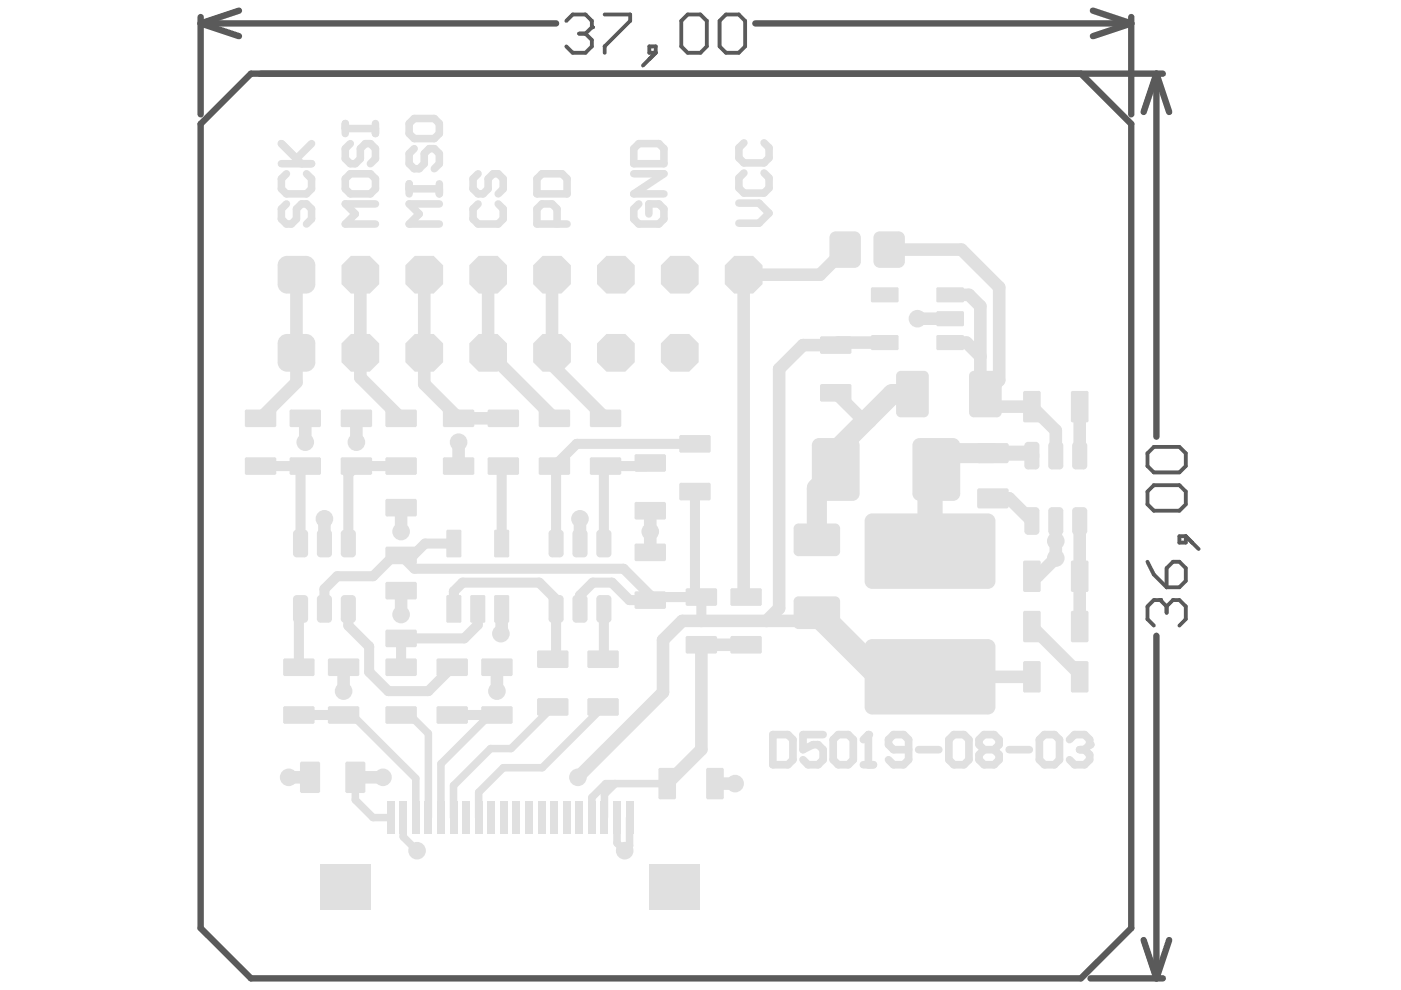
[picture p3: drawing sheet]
<svg xmlns="http://www.w3.org/2000/svg" width="297mm" height="210mm" viewBox="0 0 297 210" stroke-linecap="round" stroke-linejoin="round" font-family="sans-serif">
<g fill="none" stroke="#5a5a5a" stroke-width="1.4">
<path d="M42.5 5l8.2 2.7M42.5 5h75.4M42.5 3.6v20.6M50.7 2.3l-8.2 2.7M55.2 15.6h191.3M160.1 5h79.7M231.7 2.3l8.1 2.7M239.8 5l-8.1 2.7M239.8 3.6v20.6M245.2 15.6l2.7 8.1M245.2 15.6l-2.7 8.1M245.2 15.6v77"/>
<path d="M245.2 134.8v72.6M242.5 199.3l2.7 8.1M247.9 199.3l-2.7 8.1M231.2 207.4h15.3"/>
</g>
<path d="M246 127.2h-1.4l-1.3 1.4v2.7l1.3 1.3" fill="none" stroke="#5a5a5a" stroke-width=".81"/>
<circle cx="246" cy="127.2" r=".41" fill="#5a5a5a"/>
<path d="M120.1 4.4l1.3-1.3h2.7l1.4 1.3v1.4M243.3 96.1l1.3-1.3h5.5l1.3 1.3v2.7l-1.3 1.4h-5.5l-1.3-1.4zM243.3 119.1l1.3 2.7 2.7 2.7M243.3 104.2l1.3-1.3h5.5l1.3 1.3v2.7l-1.3 1.4h-5.5l-1.3-1.4zM250.1 113.7h1.3v1.3h-1.3zM251.4 113.7l2.7 2.7M246 127.2l1.3 1.4M247.3 120.5l1.4-1.4h1.4l1.3 1.4v2.7l-1.3 1.3h-2.8zM247.3 128.6v1.3M247.3 128.6l1.4-1.4h1.4l1.3 1.4v2.7l-1.3 1.3" fill="none" stroke="#5a5a5a" stroke-width=".81"/>
<circle cx="125.5" cy="5.8" r=".41" fill="#5a5a5a"/>
<path d="M122.8 7.1h1.3M124.1 7.1l1.4 1.4v1.3l-1.4 1.4h-2.7l-1.3-1.4M125.5 5.8l-1.4 1.3M128.2 3.1h5.4v1.3l-5.4 5.4v1.4M137.7 9.8h1.3v1.4h-1.3zM139 11.2l-2.7 2.7M145.8 3.1h2.7l1.4 1.3v5.4l-1.4 1.4h-2.7l-1.4-1.4v-5.4zM153.9 3.1h2.7l1.4 1.3v5.4l-1.4 1.4h-2.7l-1.3-1.4v-5.4z" fill="none" stroke="#5a5a5a" stroke-width=".81"/>
<path d="M42.5 26.3l10.7-10.7h176l10.6 10.7v170.5l-10.6 10.6h-176l-10.7-10.6z" fill="none" stroke="#5a5a5a" stroke-width="1.4"/>
<g fill="none" stroke="#e0e0e0" stroke-width="2.7">
<path d="M76.4 58.2v16.6M179.2 52.9l-5.3 5.3h-16.2M203.9 52.9l8 8v19.7l-3 3M187.6 72.6h-9.9l-.5 .6h-6.9l-5.1 5v50.8l-2.7 2.6M194.5 67.6h7M201.5 62.5h4l2.4 2.4v17.6l3.7 3.7h7.2l5.1 5.1v5.3M201.5 72.6h3.4l3 3M228.9 86.2v10.4M210.5 105.7h3.5l4.8 4.8M223.9 110.5v7.8l-3.9 3.9h-1.2M157.7 126.1l.5 .5M173.2 129.9l-1.7 1.7h-22.8"/>
<path d="M218.8 132.8l10.1 10.2v.5M186.8 143.5h32"/>
</g>
<path d="M193.5 83.6h-4.3l-12 11.9v4l-4 4v11M198.5 99.5l-1.3 1.4M202 96.1h8.5" fill="none" stroke="#e0e0e0" stroke-width="4.3"/>
<path d="M197.2 100.9v16M173.2 129.9l13.6 13.6" fill="none" stroke="#e0e0e0" stroke-width="5.3"/>
<path d="M147.3 104.2v22.4" fill="none" stroke="#e0e0e0" stroke-width="2.1"/>
<path d="M202 96.1l-3.5 3.4M210.5 96.1h7.8l.5 .5" fill="none" stroke="#e0e0e0" stroke-width="3.2"/>
<circle cx="228.9" cy="132.8" r="1.33" fill="#e0e0e0"/>
<g fill="none" stroke="#e0e0e0" stroke-width="2.7">
<path d="M62.9 58.2v22.9l-7.7 7.6M89.9 58.2v23.2l7.3 7.3h9.5M103.5 58.6v16.2h.2l13.8 13.9M117 58.6v18.8l11.4 11.3M157.7 58.2v67.9M188.5 52.9h15.4M76.4 74.8v5.3l8.6 8.6M64.7 88.7v5.1M75.6 88.7v5.1M97.2 93.8v5M177.2 83.3l5.6 5.6h1.1M68.8 110v5.2"/>
<path d="M85 107.6v5.1M123 110v5.2M137.9 108.3v8.8M228.9 110.5v22.3M85 125.2v5.1M106.5 128.9l-.1 .2v5.1l-.2 .2M72.9 141.5v5M105.4 141.5v5M140.6 146.8l-18.1 18"/>
</g>
<path d="M72.9 151.6h1.8l13.5 13.4v8.3M85 151.6h1.9l3.9 3.9v17.8M104 158.7h4.4M105.4 151.6h-1.6l-10.3 10.3v11.4M79.1 173.3h3.7M106.7 162.8h8.3" fill="none" stroke="#e0e0e0" stroke-width="1.6"/>
<path d="M137.9 98.2l-.7 .6h-8.8M85.6 118.4l2.3 2.2M96.2 115.2h-6.1l-2.5 2.6h-4.1l-4.4 4.4h-7.6l-2.7 2.7M96.2 129.1v-3.7l1.9-1.9h16.2l3.6 3.6v12l-.7 .7M101.3 129.1v3.4l-2.9 2.9h-13.4M128 129.1v10.5" fill="none" stroke="#e0e0e0" stroke-width="2.1"/>
<circle cx="75.6" cy="98.8" r="1.07" fill="#e0e0e0"/>
<path d="M85 98.8h-9.4l-1.7 1.7v14.7" fill="none" stroke="#e0e0e0" stroke-width="2.1"/>
<circle cx="64.7" cy="98.8" r="1.07" fill="#e0e0e0"/>
<path d="M55.2 98.8h9.5l-1 1v15.4M106.7 98.8l-.3 .4v16M128.4 98.8l-.4 .4v16M147.3 94.1h-25l-4.8 4.7 .4 .4v16M68.8 124.9v4.2M87.9 120.6h44.3l5.7 5.6v1M137.9 127.2l.6-.6h10.2v5M137.9 127.2h-4.4l-3.8-3.7h-4l-2.7 2.7v2.9M95.9 151.6h9.5" fill="none" stroke="#e0e0e0" stroke-width="2.1"/>
<circle cx="63.4" cy="151.6" r="1.07" fill="#e0e0e0"/>
<path d="M73.9 132.7l4.4 4.4v5.4l4 4h8.5l5.1-5M85 135.4v6.1M63.4 151.6h9.5" fill="none" stroke="#e0e0e0" stroke-width="2.1"/>
<path d="M117.2 149.9l-8.8 8.8M127.9 149.9l-12.9 12.9" fill="none" stroke="#e0e0e0" stroke-width="1.6"/>
<circle cx="95.9" cy="151.6" r=".8" fill="#e0e0e0"/>
<path d="M63.7 129.1l-.3 .4v12M73.9 129.1v3.6M128 139.6l-.1 .2" fill="none" stroke="#e0e0e0" stroke-width="2.1"/>
<g fill="none" stroke="#e0e0e0" stroke-width="1.6">
<path d="M59.7 34.7h6.4M59.7 30.5l4.2 4.2M60.7 36.8l-1 1.1v2.1l1 1.1h4.3l1.1-1.1v-2.1l-1.1-1.1M66.1 30.5l-3.2 3.1M73.2 37.9l1.1-1.1h4.2l1.1 1.1v2.1l-1.1 1.1h-4.2l-1.1-1.1zM73.2 26.2v2.1M73.2 27.3h6.4M74.3 30.5l-1.1 1v2.1l1.1 1.1h1l1.1-1.1v-2.1l1.1-1h1l1.1 1v2.1l-1.1 1.1M79.6 26.2v2.1M86.7 26.2l1.1-1.1h4.3l1 1.1v2.1l-1 1.1h-4.3l-1.1-1.1zM86.7 39v2.1M87.8 31.5l-1.1 1.1v2.1l1.1 1.1h1.1l1-1.1v-2.1l1.1-1.1h1.1l1 1.1v2.1l-1 1.1"/>
<path d="M93.1 39v2.1M101.4 36.8l-1.1 1.1v2.1l1.1 1.1h1l1.1-1.1v-2.1l1.1-1.1h1l1.1 1.1v2.1l-1.1 1.1M113.8 37.9l1.1-1.1h4.3l1 1.1v3.2h-6.4zM134.4 31.5l1-1h4.3l1.1 1v3.2h-6.4zM134.4 36.8h6.4l-6.4 4.3h6.4M157.7 36.7l-1 1v2.2l1 1h4.3l1.1-1v-2.2l-1.1-1M157.7 30.3l-1 1v2.2l1 1h4.3l1.1-1v-2.2l-1.1-1M60.7 43.2l-1 1.1v2.1l1 1.1h1.1l1.1-1.1v-2.1l1-1.1h1.1l1.1 1.1v2.1l-1.1 1.1M79.6 43.2h-6.4l2.1 2.2-2.1 2.1h6.4M86.7 40h6.4M93.1 43.2h-6.4l2.2 2.2-2.2 2.1h6.4M101.4 43.2l-1.1 1.1v2.1l1.1 1.1h4.2l1.1-1.1v-2.1l-1.1-1.1"/>
<path d="M118.1 47.5v-3.2l-1.1-1.1h-2.1l-1.1 1.1v3.2h6.4M135.4 43.2l-1 1.1v2.1l1 1.1h4.3l1.1-1.1v-2.1l-1.1-1.1h-2.1v2.2M156.7 43.1h4.2l2.2 2.1-2.2 2.1h-4.2M104 158.7l-7.8 7.9v6.7M163.9 155.8h3.2l1 1v4.3l-1 1h-3.2zM174.5 155.8h-4.2v3.2l2.1-1.1h1.1l1 1.1v2.1l-1 1h-2.2l-1-1M176.7 156.8l1-1h2.1l1.1 1v4.3l-1.1 1h-2.1l-1-1zM184.1 155.8v6.3M75.3 164.8v4.8l3.8 3.7M85.5 173.3v4.1l2.9 3M106.7 162.8l-5.2 5.2v5.3M130.4 166.1l-2.2 2.3v4.9"/>
<path d="M130.8 173.3v5.4l1.6 1.7 1.1-1.1v-6M141.5 166.1h-13.1l-2.9 3v4.2M183 162.1h2.2"/>
</g>
<path d="M148.7 131.6h-4.1l-4 4.1v11.1M158.2 136.7h-9.5v22.2l-7.2 7.2M61.2 164.8h4.5M75.3 164.8h5.9M151.6 166.1h4.3" fill="none" stroke="#e0e0e0" stroke-width="2.7"/>
<circle cx="184.1" cy="155.8" r=".81" fill="#e0e0e0"/>
<path d="M184.1 155.8l-1.1 1M192.6 159h-3.2l-1-1.1v-1.1l1-1h2.2l1 1v4.3l-1 1h-2.2l-1-1M194.8 159h4.2M201.2 156.8l1-1h2.2l1 1v4.3l-1 1h-2.2l-1-1zM208.6 159l-1 1v1.1l1 1h2.2l1-1v-1.1l-1-1M208.6 159l-1-1.1v-1.1l1-1h2.2l1 1v1.1l-1 1.1M208.6 159h2.2M214 159h4.2M220.4 156.8l1-1h2.2l1 1v4.3l-1 1h-2.2l-1-1zM226.8 156.8l1-1h2.2l1 1v1.1" fill="none" stroke="#e0e0e0" stroke-width="1.6"/>
<circle cx="231" cy="157.9" r=".81" fill="#e0e0e0"/>
<path d="M228.9 159h1.1M230 159l1 1v1.1l-1 1h-2.2l-1-1M231 157.9l-1 1.1" fill="none" stroke="#e0e0e0" stroke-width="1.6"/>
<g fill="#e0e0e0">
<path d="M64.9 70.8a2 2 0 0 1 2 2h-2z"/>
<path d="M59.4 71.4l.9-.5 .6-.1v2h-2v-.5z"/>
<path d="M58.9 76.8h2v2a2 2 0 0 1-2-2z"/>
<path d="M64.9 76.8h2a2 2 0 0 1-2 2z"/>
<path d="M64.9 54.3a2 2 0 0 1 2 1.9h-2z"/>
<path d="M59.4 54.8l.9-.5h.6v1.9h-2v-.5z"/>
<path d="M58.9 60.2h2v2a2 2 0 0 1-2-2z"/>
<path d="M64.9 60.2h2a2 2 0 0 1-2 2z"/>
<path d="M217 83.1l.3-.2v.4h-.4z"/>
<path d="M216.9 89.2h.4v.4z"/>
<path d="M220.3 89.2h.4l-.4 .4z"/>
<path d="M220.3 82.9l.4 .4h-.4z"/>
<path d="M227.1 83.1l.3-.2v.4h-.4z"/>
<path d="M227 89.2h.4v.4z"/>
<path d="M230.4 89.2h.4l-.4 .4z"/>
<path d="M230.4 82.9l.4 .4h-.4z"/>
<path d="M176.1 49.6l.7-.5h.4v1.3h-1.3z"/>
<path d="M175.9 55.5h1.3v1.3a1.33 1.33 0 0 1-1.3-1.3z"/>
<path d="M181.2 55.5h1.3a1.33 1.33 0 0 1-1.3 1.3z"/>
<path d="M181.2 49.1a1.33 1.33 0 0 1 1.3 1.3h-1.3z"/>
<path d="M185.4 49.6l.7-.5h.4v1.3h-1.3z"/>
<path d="M185.2 55.5h1.3v1.3a1.33 1.33 0 0 1-1.3-1.3z"/>
<path d="M190.5 55.5h1.4a1.33 1.33 0 0 1-1.4 1.3z"/>
<path d="M190.5 49.1a1.33 1.33 0 0 1 1.4 1.3h-1.4z"/>
<path d="M183.8 109.3l.7-.4h.4v1.6h-1.6l.1-.5z"/>
<path d="M183.3 123.3h1.6v1.5a1.6 1.6 0 0 1-1.6-1.5z"/>
<path d="M209.5 123.3h1.6a1.6 1.6 0 0 1-1.6 1.5z"/>
<path d="M209.5 108.9a1.6 1.6 0 0 1 1.6 1.6h-1.6z"/>
<path d="M183.8 136l.7-.4 .4-.1v1.6h-1.6l.1-.4z"/>
<path d="M183.3 149.9h1.6v1.6a1.6 1.6 0 0 1-1.6-1.6z"/>
<path d="M209.5 149.9h1.6a1.6 1.6 0 0 1-1.6 1.6z"/>
<path d="M209.5 135.5a1.6 1.6 0 0 1 1.6 1.6h-1.6z"/>
<path d="M205.7 79.1l.8-.5v1.1h-1z"/>
<path d="M205.5 87.4h1v1.1a1.04 1.04 0 0 1-1-1.1z"/>
<path d="M211.3 87.4h1.1a1.04 1.04 0 0 1-1.1 1.1z"/>
<path d="M211.3 78.6a1.04 1.04 0 0 1 1.1 1.1h-1.1z"/>
<path d="M190.2 79.1l.8-.5v1.1h-1z"/>
<path d="M190 87.4h1v1.1a1.04 1.04 0 0 1-1-1.1z"/>
<path d="M195.9 87.4h1a1.04 1.04 0 0 1-1 1.1z"/>
<path d="M195.9 78.6a1.04 1.04 0 0 1 1 1.1h-1z"/>
<path d="M193.5 104.7h1.5v1.5a1.52 1.52 0 0 1-1.5-1.5z"/>
<path d="M202.1 104.7h1.5a1.52 1.52 0 0 1-1.5 1.5z"/>
<path d="M202.1 92.9a1.52 1.52 0 0 1 1.5 1.5h-1.5z"/>
<path d="M193.7 93.5l.8-.5 .5-.1v1.5h-1.5z"/>
<path d="M172.1 104.7h1.5v1.5a1.52 1.52 0 0 1-1.5-1.5z"/>
<path d="M180.7 104.7h1.6a1.52 1.52 0 0 1-1.6 1.5z"/>
<path d="M180.7 92.9a1.52 1.52 0 0 1 1.6 1.5h-1.6z"/>
<path d="M172.4 93.5l.8-.5 .4-.1v1.5h-1.5z"/>
<path d="M67.7 97l.4 .3h-.4z"/>
<path d="M61.4 97.1l.4-.1v.3h-.4z"/>
<path d="M61.4 100.3h.4v.4z"/>
<path d="M67.7 100.3h.4l-.4 .4z"/>
<path d="M58.2 97l.4 .3h-.4z"/>
<path d="M52 97.1l.3-.1v.3h-.4z"/>
<path d="M51.9 100.3h.4v.4z"/>
<path d="M58.2 100.3h.4l-.4 .4z"/>
<path d="M64.5 112.3a.8 .8 0 0 1 .8 .8h-.8z"/>
<path d="M62.4 112.6l.5-.3v.8h-.8z"/>
<path d="M62.1 117.4h.8v.8a.8 .8 0 0 1-.8-.8z"/>
<path d="M64.5 117.4h.8a.8 .8 0 0 1-.8 .8z"/>
<path d="M66.3 139.6l.4 .4h-.4z"/>
<path d="M60.1 139.8l.3-.2v.4h-.4z"/>
<path d="M60 143h.4v.3z"/>
<path d="M66.3 143h.4l-.4 .3z"/>
<path d="M64.5 126.2a.8 .8 0 0 1 .8 .8h-.8z"/>
<path d="M62.4 126.4l.5-.2v.8h-.8z"/>
<path d="M62.1 131.2h.8v.8a.8 .8 0 0 1-.8-.8z"/>
<path d="M64.5 131.2h.8a.8 .8 0 0 1-.8 .8z"/>
<path d="M74.7 112.3a.8 .8 0 0 1 .8 .8h-.8z"/>
<path d="M72.5 112.6l.6-.3v.8h-.8z"/>
<path d="M72.3 117.4h.8v.8a.8 .8 0 0 1-.8-.8z"/>
<path d="M74.7 117.4h.8a.8 .8 0 0 1-.8 .8z"/>
<path d="M131.3 97l.4 .3h-.4z"/>
<path d="M125.1 97.1l.3-.1v.3h-.3z"/>
<path d="M125.1 100.3h.3v.4z"/>
<path d="M131.3 100.3h.4l-.4 .4z"/>
<path d="M134.5 99.7h.4v.3z"/>
<path d="M140.8 99.7h.4l-.4 .3z"/>
<path d="M140.8 96.3l.4 .4h-.4z"/>
<path d="M134.6 96.5l.3-.2v.4h-.4z"/>
<path d="M108.3 139.6l.4 .4h-.4z"/>
<path d="M102.1 139.8l.3-.2v.4h-.4z"/>
<path d="M102 143h.4v.3z"/>
<path d="M108.3 143h.4l-.4 .3z"/>
<path d="M108.3 149.7l.4 .4h-.4z"/>
<path d="M102.1 149.9l.3-.2v.4h-.4z"/>
<path d="M102 153.1h.4v.4z"/>
<path d="M108.3 153.1h.4l-.4 .4z"/>
<path d="M75.8 139.6l.4 .4h-.4z"/>
<path d="M69.6 139.8l.3-.2v.4h-.4z"/>
<path d="M69.5 143h.4v.3z"/>
<path d="M75.8 143h.4l-.4 .3z"/>
<path d="M75.8 149.7l.4 .4h-.4z"/>
<path d="M69.6 149.9l.3-.2v.4h-.4z"/>
<path d="M69.5 153.1h.4v.4z"/>
<path d="M75.8 153.1h.4l-.4 .4z"/>
<path d="M67.7 86.8l.4 .4h-.4z"/>
<path d="M61.4 87l.4-.2v.4h-.4z"/>
<path d="M61.4 90.2h.4v.4z"/>
<path d="M67.7 90.2h.4l-.4 .4z"/>
<path d="M78.5 86.8l.4 .4h-.4z"/>
<path d="M72.3 87l.3-.2v.4h-.4z"/>
<path d="M72.2 90.2h.4v.4z"/>
<path d="M78.5 90.2h.4l-.4 .4z"/>
<path d="M78.5 97l.4 .3h-.4z"/>
<path d="M72.3 97.1l.3-.1v.3h-.4z"/>
<path d="M72.2 100.3h.4v.4z"/>
<path d="M78.5 100.3h.4l-.4 .4z"/>
<path d="M140.8 115.2l.4 .4h-.4z"/>
<path d="M134.6 115.4l.3-.2v.4h-.4z"/>
<path d="M134.5 118.6h.4v.4z"/>
<path d="M140.8 118.6h.4l-.4 .4z"/>
<path d="M140.8 125.4l.4 .3h-.4z"/>
<path d="M134.6 125.6l.3-.2v.3h-.4z"/>
<path d="M134.5 128.7h.4v.4z"/>
<path d="M140.8 128.7h.4l-.4 .4z"/>
<path d="M73.3 161.7l.3-.2v.4h-.4z"/>
<path d="M73.2 167.7h.4v.4l-.3-.2z"/>
<path d="M77 167.7h.5l-.1 .2-.4 .2z"/>
<path d="M77 161.5l.4 .2 .1 .2h-.5z"/>
<path d="M63.7 161.7l.3-.2v.4h-.4z"/>
<path d="M63.6 167.7h.4v.4h-.2z"/>
<path d="M67.4 167.7h.5l-.2 .4h-.3z"/>
<path d="M67.4 161.5h.3l.2 .4h-.5z"/>
<path d="M88 123.4l.4 .3h-.4z"/>
<path d="M81.8 123.6l.3-.2v.3h-.4z"/>
<path d="M81.7 126.7h.4v.4z"/>
<path d="M88 126.7h.4l-.4 .4z"/>
<path d="M88 133.5l.4 .4h-.4z"/>
<path d="M81.8 133.7l.3-.2v.4h-.4z"/>
<path d="M81.7 136.8h.4v.4z"/>
<path d="M88 136.8h.4l-.4 .4z"/>
<path d="M93.9 100.3h.4v.4z"/>
<path d="M100.2 100.3h.4l-.4 .4z"/>
<path d="M100.2 97l.4 .3h-.4z"/>
<path d="M93.9 97.1l.4-.1v.3h-.4z"/>
<path d="M93.9 90.2h.4v.4z"/>
<path d="M100.2 90.2h.4l-.4 .4z"/>
<path d="M100.2 86.8l.4 .4h-.4z"/>
<path d="M93.9 87l.4-.2v.4h-.4z"/>
<path d="M207.2 97.8h.4v.4l-.4-.2z"/>
<path d="M213.4 97.8h.5l-.3 .4h-.2z"/>
<path d="M213.4 93.9l.2 .1 .3 .4h-.5z"/>
<path d="M207.2 94.2l.4-.3v.5h-.4z"/>
<path d="M207.2 107.4h.4v.4l-.4-.2z"/>
<path d="M213.4 107.4h.5l-.3 .3-.2 .1z"/>
<path d="M213.4 103.5l.2 .1 .3 .4h-.5z"/>
<path d="M207.2 103.7l.4-.2v.5h-.4z"/>
<path d="M177.1 111a1.04 1.04 0 0 1 1 1h-1z"/>
<path d="M168.5 111.4l.8-.4v1h-1z"/>
<path d="M168.3 116.9h1v1a1.04 1.04 0 0 1-1-1z"/>
<path d="M177.1 116.9h1a1.04 1.04 0 0 1-1 1z"/>
<path d="M177.1 126.4a1.04 1.04 0 0 1 1 1.1h-1z"/>
<path d="M168.5 126.9l.8-.5v1.1h-1z"/>
<path d="M168.3 132.3h1v1.1a1.04 1.04 0 0 1-1-1.1z"/>
<path d="M177.1 132.3h1a1.04 1.04 0 0 1-1 1.1z"/>
<path d="M173.9 74.7h.3v.3z"/>
<path d="M180.1 74.7h.4l-.4 .3z"/>
<path d="M180.1 71.3l.4 .4h-.4z"/>
<path d="M173.9 71.5l.3-.2v.4h-.3z"/>
<path d="M173.9 84.8h.3v.4z"/>
<path d="M180.1 84.8h.4l-.4 .4z"/>
<path d="M180.1 81.4l.4 .4h-.4z"/>
<path d="M173.9 81.6l.3-.2v.4h-.3z"/>
<path d="M143 169.1h.3l-.3 .4z"/>
<path d="M143 162.8l.3 .4h-.3z"/>
<path d="M139.6 163l.4-.2v.4h-.4z"/>
<path d="M139.6 169.1h.4v.4z"/>
<path d="M153.1 169.1h.4l-.4 .4z"/>
<path d="M153.1 162.8l.4 .4h-.4z"/>
<path d="M149.8 163l.3-.2v.4h-.4z"/>
<path d="M149.7 169.1h.4v.4z"/>
<path d="M58.2 86.8l.4 .4h-.4z"/>
<path d="M52 87l.3-.2v.4h-.4z"/>
<path d="M51.9 90.2h.4v.4z"/>
<path d="M58.2 90.2h.4l-.4 .4z"/>
<path d="M66.3 149.7l.4 .4h-.4z"/>
<path d="M60.1 149.9l.3-.2v.4h-.4z"/>
<path d="M60 153.1h.4v.4z"/>
<path d="M66.3 153.1h.4l-.4 .4z"/>
<path d="M150.3 102.4l.4 .3h-.4z"/>
<path d="M144.1 102.5l.3-.1v.3h-.4z"/>
<path d="M144 105.7h.4v.4z"/>
<path d="M150.3 105.7h.4l-.4 .4z"/>
<path d="M150.3 92.2l.4 .4h-.4z"/>
<path d="M144.1 92.4l.3-.2v.4h-.4z"/>
<path d="M144 95.6h.4v.4z"/>
<path d="M150.3 95.6h.4l-.4 .4z"/>
<path d="M120.5 97l.4 .3h-.4z"/>
<path d="M114.3 97.1l.3-.1v.3h-.4z"/>
<path d="M114.2 100.3h.4v.4z"/>
<path d="M120.5 100.3h.4l-.4 .4z"/>
<path d="M120.5 86.8l.4 .4h-.4z"/>
<path d="M114.3 87l.3-.2v.4h-.4z"/>
<path d="M114.2 90.2h.4v.4z"/>
<path d="M120.5 90.2h.4l-.4 .4z"/>
<path d="M120.2 148l.3 .4h-.3z"/>
<path d="M113.9 148.2l.3-.2v.4h-.3z"/>
<path d="M113.9 151.4h.3v.4z"/>
<path d="M120.2 151.4h.3l-.3 .4z"/>
<path d="M120.2 137.9l.3 .4h-.3z"/>
<path d="M113.9 138.1l.3-.2v.4h-.3z"/>
<path d="M113.9 141.3h.3v.3z"/>
<path d="M120.2 141.3h.3l-.3 .3z"/>
<path d="M131.3 86.8l.4 .4h-.4z"/>
<path d="M125.1 87l.3-.2v.4h-.3z"/>
<path d="M125.1 90.2h.3v.4z"/>
<path d="M131.3 90.2h.4l-.4 .4z"/>
<path d="M130.8 148l.4 .4h-.4z"/>
<path d="M124.6 148.2l.3-.2v.4h-.4z"/>
<path d="M124.5 151.4h.4v.4z"/>
<path d="M130.8 151.4h.4l-.4 .4z"/>
<path d="M130.8 137.9l.4 .4h-.4z"/>
<path d="M124.6 138.1l.3-.2v.4h-.4z"/>
<path d="M124.5 141.3h.4v.3z"/>
<path d="M130.8 141.3h.4l-.4 .3z"/>
<path d="M134.5 109.8h.4v.4z"/>
<path d="M140.8 109.8h.4l-.4 .4z"/>
<path d="M140.8 106.4l.4 .4h-.4z"/>
<path d="M134.6 106.6l.3-.2v.4h-.4z"/>
<path d="M88 149.7l.4 .4h-.4z"/>
<path d="M81.8 149.9l.3-.2v.4h-.4z"/>
<path d="M81.7 153.1h.4v.4z"/>
<path d="M88 153.1h.4l-.4 .4z"/>
<path d="M88 139.6l.4 .4h-.4z"/>
<path d="M81.8 139.8l.3-.2v.4h-.4z"/>
<path d="M81.7 143h.4v.3z"/>
<path d="M88 143h.4l-.4 .3z"/>
<path d="M109.7 97l.3 .3h-.3z"/>
<path d="M103.4 97.1l.4-.1v.3h-.4z"/>
<path d="M103.4 100.3h.4v.4z"/>
<path d="M109.7 100.3h.3l-.3 .4z"/>
<path d="M109.7 86.8l.3 .4h-.3z"/>
<path d="M103.4 87l.4-.2v.4h-.4z"/>
<path d="M103.4 90.2h.4v.4z"/>
<path d="M109.7 90.2h.3l-.3 .4z"/>
<path d="M151.7 124.7l.3 .4h-.3z"/>
<path d="M145.4 124.9l.3-.2v.4h-.3z"/>
<path d="M145.4 128.1h.3v.4z"/>
<path d="M151.7 128.1h.3l-.3 .4z"/>
<path d="M151.7 134.8l.3 .4h-.3z"/>
<path d="M145.4 135l.3-.2v.4h-.3z"/>
<path d="M145.4 138.2h.3v.4z"/>
<path d="M151.7 138.2h.3l-.3 .4z"/>
<path d="M220.3 146.5h.4l-.4 .3z"/>
<path d="M220.3 140.2l.4 .3h-.4z"/>
<path d="M217 140.4l.3-.2v.3h-.4z"/>
<path d="M216.9 146.5h.4v.3z"/>
<path d="M230.4 146.5h.4l-.4 .3z"/>
<path d="M230.4 140.2l.4 .3h-.4z"/>
<path d="M227.1 140.4l.3-.2v.3h-.4z"/>
<path d="M227 146.5h.4v.3z"/>
<path d="M220.3 135.8h.4l-.4 .4z"/>
<path d="M220.3 129.5l.4 .4h-.4z"/>
<path d="M217 129.7l.3-.2v.4h-.4z"/>
<path d="M216.9 135.8h.4v.4z"/>
<path d="M230.4 135.8h.4l-.4 .4z"/>
<path d="M230.4 129.5l.4 .4h-.4z"/>
<path d="M227.1 129.7l.3-.2v.4h-.4z"/>
<path d="M227 135.8h.4v.4z"/>
<path d="M227.1 119l.3-.1v.3h-.4z"/>
<path d="M227 125.1h.4v.4z"/>
<path d="M230.4 125.1h.4l-.4 .4z"/>
<path d="M230.4 118.9l.4 .3h-.4z"/>
<path d="M217 119l.3-.1v.3h-.4z"/>
<path d="M216.9 125.1h.4v.4z"/>
<path d="M220.3 125.1h.4l-.4 .4z"/>
<path d="M220.3 118.9l.4 .3h-.4z"/>
<path d="M161.1 124.7l.4 .4h-.4z"/>
<path d="M154.9 124.9l.3-.2v.4h-.4z"/>
<path d="M154.8 128.1h.4v.4z"/>
<path d="M161.1 128.1h.4l-.4 .4z"/>
<path d="M161.1 134.8l.4 .4h-.4z"/>
<path d="M154.9 135l.3-.2v.4h-.4z"/>
<path d="M154.8 138.2h.4v.4z"/>
<path d="M161.1 138.2h.4l-.4 .4z"/>
<path d="M118.7 126.2a.8 .8 0 0 1 .8 .8h-.8z"/>
<path d="M116.5 126.4l.6-.2v.8h-.8z"/>
<path d="M116.3 131.2h.8v.8a.8 .8 0 0 1-.8-.8z"/>
<path d="M118.7 131.2h.8a.8 .8 0 0 1-.8 .8z"/>
<path d="M99.7 131.7h.3v.3z"/>
<path d="M102.6 131.7h.3l-.3 .3z"/>
<path d="M102.6 126.2l.3 .3h-.3z"/>
<path d="M99.7 126.3l.3-.1v.3h-.3z"/>
<path d="M94.6 117.9h.3v.3z"/>
<path d="M97.5 117.9h.3l-.3 .3z"/>
<path d="M97.5 112.3l.3 .3h-.3z"/>
<path d="M94.7 112.5l.2-.2v.3h-.3z"/>
<path d="M217.2 112.6h.8v.8a.8 .8 0 0 1-.8-.8z"/>
<path d="M219.6 112.6h.8a.8 .8 0 0 1-.8 .8z"/>
<path d="M219.6 107.5a.8 .8 0 0 1 .8 .8h-.8z"/>
<path d="M217.4 107.8l.6-.3v.8h-.8z"/>
<path d="M217.2 98.7h.8v.8a.8 .8 0 0 1-.8-.8z"/>
<path d="M219.6 98.7h.8a.8 .8 0 0 1-.8 .8z"/>
<path d="M219.6 93.7a.8 .8 0 0 1 .8 .8h-.8z"/>
<path d="M217.4 93.9l.6-.2v.8h-.8z"/>
<path d="M222.2 98.7h.8v.8a.8 .8 0 0 1-.8-.8z"/>
<path d="M224.6 98.7h.9a.8 .8 0 0 1-.9 .8z"/>
<path d="M224.6 93.7a.8 .8 0 0 1 .9 .8h-.9z"/>
<path d="M222.5 93.9l.5-.2v.8h-.8z"/>
<path d="M204.1 63.8h.3l-.3 .3z"/>
<path d="M204.1 60.9l.3 .3h-.3z"/>
<path d="M198.6 61.1l.2-.2v.3h-.3z"/>
<path d="M198.5 63.8h.3v.3z"/>
<path d="M204.1 73.9h.3l-.3 .3z"/>
<path d="M204.1 71l.3 .4h-.3z"/>
<path d="M198.6 71.2l.2-.2v.4h-.3z"/>
<path d="M198.5 73.9h.3v.3z"/>
<path d="M104.8 117.9h.3v.3z"/>
<path d="M107.6 117.9h.4l-.4 .3z"/>
<path d="M107.6 112.3l.4 .3h-.4z"/>
<path d="M104.8 112.5l.3-.2v.3h-.3z"/>
<path d="M227.3 98.7h.8v.8a.8 .8 0 0 1-.8-.8z"/>
<path d="M229.7 98.7h.8a.8 .8 0 0 1-.8 .8z"/>
<path d="M229.7 93.7a.8 .8 0 0 1 .8 .8h-.8z"/>
<path d="M227.5 93.9l.6-.2v.8h-.8z"/>
<path d="M227.3 112.6h.8v.8a.8 .8 0 0 1-.8-.8z"/>
<path d="M229.7 112.6h.8a.8 .8 0 0 1-.8 .8z"/>
<path d="M229.7 107.5a.8 .8 0 0 1 .8 .8h-.8z"/>
<path d="M227.5 107.8l.6-.3v.8h-.8z"/>
<path d="M88 97l.4 .3h-.4z"/>
<path d="M81.8 97.1l.3-.1v.3h-.4z"/>
<path d="M81.7 100.3h.4v.4z"/>
<path d="M88 100.3h.4l-.4 .4z"/>
<path d="M128.8 112.3a.8 .8 0 0 1 .8 .8h-.8z"/>
<path d="M126.7 112.6l.5-.3v.8h-.8z"/>
<path d="M126.4 117.4h.8v.8a.8 .8 0 0 1-.8-.8z"/>
<path d="M128.8 117.4h.8a.8 .8 0 0 1-.8 .8z"/>
<path d="M128.8 126.2a.8 .8 0 0 1 .8 .8h-.8z"/>
<path d="M126.7 126.4l.5-.2v.8h-.8z"/>
<path d="M126.4 131.2h.8v.8a.8 .8 0 0 1-.8-.8z"/>
<path d="M128.8 131.2h.8a.8 .8 0 0 1-.8 .8z"/>
<path d="M190.2 73.9h.3l-.3 .3z"/>
<path d="M190.2 71l.3 .4h-.3z"/>
<path d="M184.7 71.2l.3-.2v.4h-.3z"/>
<path d="M184.7 73.9h.3v.3z"/>
<path d="M190.2 63.8h.3l-.3 .3z"/>
<path d="M190.2 60.9l.3 .3h-.3z"/>
<path d="M184.7 61.1l.3-.2v.3h-.3z"/>
<path d="M184.7 63.8h.3v.3z"/>
<path d="M204.1 68.9h.3l-.3 .3z"/>
<path d="M204.1 66l.3 .3h-.3z"/>
<path d="M198.6 66.1l.2-.1v.3h-.3z"/>
<path d="M198.5 68.9h.3v.3z"/>
<path d="M74.7 126.2a.8 .8 0 0 1 .8 .8h-.8z"/>
<path d="M72.5 126.4l.6-.2v.8h-.8z"/>
<path d="M72.3 131.2h.8v.8a.8 .8 0 0 1-.8-.8z"/>
<path d="M74.7 131.2h.8a.8 .8 0 0 1-.8 .8z"/>
<path d="M69.6 126.2a.8 .8 0 0 1 .8 .8h-.8z"/>
<path d="M67.4 126.4l.6-.2v.8h-.8z"/>
<path d="M67.2 131.2h.8v.8a.8 .8 0 0 1-.8-.8z"/>
<path d="M69.6 131.2h.8a.8 .8 0 0 1-.8 .8z"/>
<path d="M69.6 112.3a.8 .8 0 0 1 .8 .8h-.8z"/>
<path d="M67.4 112.6l.6-.3v.8h-.8z"/>
<path d="M67.2 117.4h.8v.8a.8 .8 0 0 1-.8-.8z"/>
<path d="M69.6 117.4h.8a.8 .8 0 0 1-.8 .8z"/>
<path d="M222.2 112.6h.8v.8a.8 .8 0 0 1-.8-.8z"/>
<path d="M224.6 112.6h.9a.8 .8 0 0 1-.9 .8z"/>
<path d="M224.6 107.5a.8 .8 0 0 1 .9 .8h-.9z"/>
<path d="M222.5 107.8l.5-.3v.8h-.8z"/>
<path d="M104.8 131.7h.3v.3z"/>
<path d="M107.6 131.7h.4l-.4 .3z"/>
<path d="M107.6 126.2l.4 .3h-.4z"/>
<path d="M104.8 126.3l.3-.1v.3h-.3z"/>
<path d="M94.6 131.7h.3v.3z"/>
<path d="M97.5 131.7h.3l-.3 .3z"/>
<path d="M97.5 126.2l.3 .3h-.3z"/>
<path d="M94.7 126.3l.2-.1v.3h-.3z"/>
<path d="M123.8 126.2a.8 .8 0 0 1 .8 .8h-.8z"/>
<path d="M121.6 126.4l.6-.2v.8h-.8z"/>
<path d="M121.4 131.2h.8v.8a.8 .8 0 0 1-.8-.8z"/>
<path d="M123.8 131.2h.8a.8 .8 0 0 1-.8 .8z"/>
<path d="M118.7 112.3a.8 .8 0 0 1 .8 .8h-.8z"/>
<path d="M116.5 112.6l.6-.3v.8h-.8z"/>
<path d="M116.3 117.4h.8v.8a.8 .8 0 0 1-.8-.8z"/>
<path d="M118.7 117.4h.8a.8 .8 0 0 1-.8 .8z"/>
<path d="M123.8 112.3a.8 .8 0 0 1 .8 .8h-.8z"/>
<path d="M121.6 112.6l.6-.3v.8h-.8z"/>
<path d="M121.4 117.4h.8v.8a.8 .8 0 0 1-.8-.8z"/>
<path d="M123.8 117.4h.8a.8 .8 0 0 1-.8 .8z"/>
<path d="M98.8 139.6l.4 .4h-.4z"/>
<path d="M92.6 139.8l.3-.2v.4h-.4z"/>
<path d="M92.5 143h.4v.3z"/>
<path d="M98.8 143h.4l-.4 .3z"/>
<path d="M98.8 149.7l.4 .4h-.4z"/>
<path d="M92.6 149.9l.3-.2v.4h-.4z"/>
<path d="M92.5 153.1h.4v.4z"/>
<path d="M98.8 153.1h.4l-.4 .4z"/>
<path d="M88 86.8l.4 .4h-.4z"/>
<path d="M81.8 87l.3-.2v.4h-.4z"/>
<path d="M81.7 90.2h.4v.4z"/>
<path d="M88 90.2h.4l-.4 .4z"/>
<path d="M88 115.9l.4 .4h-.4z"/>
<path d="M81.8 116.1l.3-.2v.4h-.4z"/>
<path d="M81.7 119.3h.4v.3z"/>
<path d="M88 119.3h.4l-.4 .3z"/>
<path d="M88 105.8l.4 .3h-.4z"/>
<path d="M81.8 106l.3-.2v.3h-.4z"/>
<path d="M81.7 109.1h.4v.4z"/>
<path d="M88 109.1h.4l-.4 .4z"/>
<circle cx="122.5" cy="164.8" r="1.87"/>
<circle cx="81.2" cy="164.8" r="1.87"/>
<circle cx="223.8" cy="114.7" r="1.87"/>
<circle cx="194.5" cy="67.6" r="1.87"/>
<circle cx="183.9" cy="88.9" r="1.87"/>
<circle cx="85" cy="112.7" r="1.87"/>
<circle cx="137.9" cy="112.7" r="1.87"/>
<circle cx="68.8" cy="110" r="1.87"/>
<circle cx="223.8" cy="118.3" r="1.87"/>
<circle cx="155.9" cy="166.1" r="1.87"/>
<circle cx="85" cy="130.3" r="1.87"/>
<circle cx="123" cy="110" r="1.87"/>
<circle cx="97.2" cy="93.8" r="1.87"/>
<circle cx="61.2" cy="164.8" r="1.87"/>
<circle cx="72.8" cy="146.5" r="1.87"/>
<circle cx="64.7" cy="93.8" r="1.87"/>
<circle cx="75.6" cy="93.8" r="1.87"/>
<circle cx="106.2" cy="134.4" r="1.87"/>
<circle cx="105.4" cy="146.5" r="1.87"/>
<circle cx="88.4" cy="180.4" r="1.87"/>
<circle cx="132.4" cy="180.4" r="1.87"/>
</g>
<g fill="#e0e0e0">
<path d="M85.9 72.8l2-2h4l2 2v4l-2 2h-4l-2-2z" fill-rule="evenodd"/>
<path d="M58.9 72.8l2-2h4l2 2v4l-2 2h-4l-2-2z" fill-rule="evenodd"/>
<path d="M72.4 72.8l2-2h4l2 2v4l-2 2h-4l-2-2z" fill-rule="evenodd"/>
<path d="M153.7 56.2l2-1.9h4l2 1.9v4l-2 2h-4l-2-2z" fill-rule="evenodd"/>
<path d="M99.5 72.8l2-2h4l2 2v4l-2 2h-4l-2-2z" fill-rule="evenodd"/>
<path d="M113 72.8l2-2h4l2 2v4l-2 2h-4l-2-2z" fill-rule="evenodd"/>
<path d="M126.6 72.8l2-2h4l2 2v4l-2 2h-4l-2-2z" fill-rule="evenodd"/>
<path d="M58.9 56.2l2-1.9h4l2 1.9v4l-2 2h-4l-2-2z" fill-rule="evenodd"/>
<path d="M126.6 56.2l2-1.9h4l2 1.9v4l-2 2h-4l-2-2z" fill-rule="evenodd"/>
<path d="M72.4 56.2l2-1.9h4l2 1.9v4l-2 2h-4l-2-2z" fill-rule="evenodd"/>
<path d="M85.9 56.2l2-1.9h4l2 1.9v4l-2 2h-4l-2-2z" fill-rule="evenodd"/>
<path d="M99.5 56.2l2-1.9h4l2 1.9v4l-2 2h-4l-2-2z" fill-rule="evenodd"/>
<path d="M140.1 72.8l2-2h4l2 2v4l-2 2h-4l-2-2z" fill-rule="evenodd"/>
<path d="M113 56.2l2-1.9h4l2 1.9v4l-2 2h-4l-2-2z" fill-rule="evenodd"/>
<path d="M140.1 56.2l2-1.9h4l2 1.9v4l-2 2h-4l-2-2z" fill-rule="evenodd"/>
<path d="M216.9 83.3l.4-.4h3l.3 .4v5.9l-.3 .4h-3l-.4-.4z" fill-rule="evenodd"/>
<path d="M227.4 82.9h3l.4 .4v5.9l-.4 .4h-3l-.4-.4v-5.9z" fill-rule="evenodd"/>
<path d="M175.9 50.4l1.3-1.3h4l1.3 1.3v5.1l-1.3 1.3h-4l-1.3-1.3z" fill-rule="evenodd"/>
<path d="M185.2 50.4l1.3-1.3h4l1.4 1.3v5.1l-1.4 1.3h-4l-1.3-1.3z" fill-rule="evenodd"/>
<path d="M183.3 110.5l1.6-1.6h24.6l1.6 1.6v12.8l-1.6 1.5h-24.6l-1.6-1.5z" fill-rule="evenodd"/>
<path d="M183.3 137.1l1.6-1.6h24.6l1.6 1.6v12.8l-1.6 1.6h-24.6l-1.6-1.6z" fill-rule="evenodd"/>
<path d="M205.5 79.7l1-1.1h4.8l1.1 1.1v7.7l-1.1 1.1h-4.8l-1-1.1z" fill-rule="evenodd"/>
<path d="M190 79.7l1-1.1h4.9l1 1.1v7.7l-1 1.1h-4.9l-1-1.1z" fill-rule="evenodd"/>
<path d="M193.5 94.4l1.5-1.5h7.1l1.5 1.5v10.3l-1.5 1.5h-7.1l-1.5-1.5z" fill-rule="evenodd"/>
<path d="M172.1 94.4l1.5-1.5h7.1l1.6 1.5v10.3l-1.6 1.5h-7.1l-1.5-1.5z" fill-rule="evenodd"/>
<path d="M61.4 97.3l.4-.3h5.9l.4 .3v3l-.4 .4h-5.9l-.4-.4z" fill-rule="evenodd"/>
<path d="M51.9 97.3l.4-.3h5.9l.4 .3v3l-.4 .4h-5.9l-.4-.4z" fill-rule="evenodd"/>
<path d="M62.1 113.1l.8-.8h1.6l.8 .8v4.3l-.8 .8h-1.6l-.8-.8z" fill-rule="evenodd"/>
<path d="M60 140l.4-.4h5.9l.4 .4v3l-.4 .3h-5.9l-.4-.3z" fill-rule="evenodd"/>
<path d="M62.1 127l.8-.8h1.6l.8 .8v4.2l-.8 .8h-1.6l-.8-.8z" fill-rule="evenodd"/>
<path d="M72.3 113.1l.8-.8h1.6l.8 .8v4.3l-.8 .8h-1.6l-.8-.8z" fill-rule="evenodd"/>
<path d="M125.1 97.3l.3-.3h5.9l.4 .3v3l-.4 .4h-5.9l-.3-.4z" fill-rule="evenodd"/>
<path d="M134.5 96.7l.4-.4h5.9l.4 .4v3l-.4 .3h-5.9l-.4-.3z" fill-rule="evenodd"/>
<path d="M102 140l.4-.4h5.9l.4 .4v3l-.4 .3h-5.9l-.4-.3z" fill-rule="evenodd"/>
<path d="M102 150.1l.4-.4h5.9l.4 .4v3l-.4 .4h-5.9l-.4-.4z" fill-rule="evenodd"/>
<path d="M69.5 140l.4-.4h5.9l.4 .4v3l-.4 .3h-5.9l-.4-.3z" fill-rule="evenodd"/>
<path d="M69.5 150.1l.4-.4h5.9l.4 .4v3l-.4 .4h-5.9l-.4-.4z" fill-rule="evenodd"/>
<path d="M61.4 87.2l.4-.4h5.9l.4 .4v3l-.4 .4h-5.9l-.4-.4z" fill-rule="evenodd"/>
<path d="M72.2 87.2l.4-.4h5.9l.4 .4v3l-.4 .4h-5.9l-.4-.4z" fill-rule="evenodd"/>
<path d="M72.2 97.3l.4-.3h5.9l.4 .3v3l-.4 .4h-5.9l-.4-.4z" fill-rule="evenodd"/>
<path d="M134.5 115.6l.4-.4h5.9l.4 .4v3l-.4 .4h-5.9l-.4-.4z" fill-rule="evenodd"/>
<path d="M134.5 125.7l.4-.3h5.9l.4 .3v3l-.4 .4h-5.9l-.4-.4z" fill-rule="evenodd"/>
<path d="M73.2 161.9l.4-.4h3.4l.5 .4v5.8l-.5 .4h-3.4l-.4-.4z" fill-rule="evenodd"/>
<path d="M64 161.5h3.4l.5 .4v5.8l-.5 .4h-3.4l-.4-.4v-5.8z" fill-rule="evenodd"/>
<path d="M81.7 123.7l.4-.3h5.9l.4 .3v3l-.4 .4h-5.9l-.4-.4z" fill-rule="evenodd"/>
<path d="M81.7 133.9l.4-.4h5.9l.4 .4v2.9l-.4 .4h-5.9l-.4-.4z" fill-rule="evenodd"/>
<path d="M93.9 97.3l.4-.3h5.9l.4 .3v3l-.4 .4h-5.9l-.4-.4z" fill-rule="evenodd"/>
<path d="M93.9 87.2l.4-.4h5.9l.4 .4v3l-.4 .4h-5.9l-.4-.4z" fill-rule="evenodd"/>
<path d="M207.2 94.4l.4-.5h5.8l.5 .5v3.4l-.5 .4h-5.8l-.4-.4z" fill-rule="evenodd"/>
<path d="M207.2 104l.4-.5h5.8l.5 .5v3.4l-.5 .4h-5.8l-.4-.4z" fill-rule="evenodd"/>
<path d="M168.3 112l1-1h7.8l1 1v4.9l-1 1h-7.8l-1-1z" fill-rule="evenodd"/>
<path d="M168.3 127.5l1-1.1h7.8l1 1.1v4.8l-1 1.1h-7.8l-1-1.1z" fill-rule="evenodd"/>
<path d="M173.9 71.7l.3-.4h5.9l.4 .4v3l-.4 .3h-5.9l-.3-.3z" fill-rule="evenodd"/>
<path d="M173.9 81.8l.3-.4h5.9l.4 .4v3l-.4 .4h-5.9l-.3-.4z" fill-rule="evenodd"/>
<path d="M140 162.8h3l.3 .4v5.9l-.3 .4h-3l-.4-.4v-5.9z" fill-rule="evenodd"/>
<path d="M149.7 163.2l.4-.4h3l.4 .4v5.9l-.4 .4h-3l-.4-.4z" fill-rule="evenodd"/>
<path d="M51.9 87.2l.4-.4h5.9l.4 .4v3l-.4 .4h-5.9l-.4-.4z" fill-rule="evenodd"/>
<path d="M60 150.1l.4-.4h5.9l.4 .4v3l-.4 .4h-5.9l-.4-.4z" fill-rule="evenodd"/>
<path d="M144 102.7l.4-.3h5.9l.4 .3v3l-.4 .4h-5.9l-.4-.4z" fill-rule="evenodd"/>
<path d="M144 92.6l.4-.4h5.9l.4 .4v3l-.4 .4h-5.9l-.4-.4z" fill-rule="evenodd"/>
<path d="M114.2 97.3l.4-.3h5.9l.4 .3v3l-.4 .4h-5.9l-.4-.4z" fill-rule="evenodd"/>
<path d="M114.2 87.2l.4-.4h5.9l.4 .4v3l-.4 .4h-5.9l-.4-.4z" fill-rule="evenodd"/>
<path d="M114.2 148h6l.3 .4v3l-.3 .4h-6l-.3-.4v-3z" fill-rule="evenodd"/>
<path d="M113.9 138.3l.3-.4h6l.3 .4v3l-.3 .3h-6l-.3-.3z" fill-rule="evenodd"/>
<path d="M125.1 87.2l.3-.4h5.9l.4 .4v3l-.4 .4h-5.9l-.3-.4z" fill-rule="evenodd"/>
<path d="M124.9 148h5.9l.4 .4v3l-.4 .4h-5.9l-.4-.4v-3z" fill-rule="evenodd"/>
<path d="M124.5 138.3l.4-.4h5.9l.4 .4v3l-.4 .3h-5.9l-.4-.3z" fill-rule="evenodd"/>
<path d="M134.5 106.8l.4-.4h5.9l.4 .4v3l-.4 .4h-5.9l-.4-.4z" fill-rule="evenodd"/>
<path d="M81.7 150.1l.4-.4h5.9l.4 .4v3l-.4 .4h-5.9l-.4-.4z" fill-rule="evenodd"/>
<path d="M81.7 140l.4-.4h5.9l.4 .4v3l-.4 .3h-5.9l-.4-.3z" fill-rule="evenodd"/>
<path d="M103.4 97.3l.4-.3h5.9l.3 .3v3l-.3 .4h-5.9l-.4-.4z" fill-rule="evenodd"/>
<path d="M103.4 87.2l.4-.4h5.9l.3 .4v3l-.3 .4h-5.9l-.4-.4z" fill-rule="evenodd"/>
<path d="M145.4 125.1l.3-.4h6l.3 .4v3l-.3 .4h-6l-.3-.4z" fill-rule="evenodd"/>
<path d="M145.4 135.2l.3-.4h6l.3 .4v3l-.3 .4h-6l-.3-.4z" fill-rule="evenodd"/>
<path d="M216.9 140.5l.4-.3h3l.3 .3v6l-.3 .3h-3l-.4-.3z" fill-rule="evenodd"/>
<path d="M227.4 140.2h3l.4 .3v6l-.4 .3h-3l-.4-.3v-6z" fill-rule="evenodd"/>
<path d="M216.9 129.9l.4-.4h3l.3 .4v5.9l-.3 .4h-3l-.4-.4z" fill-rule="evenodd"/>
<path d="M227.4 129.5h3l.4 .4v5.9l-.4 .4h-3l-.4-.4v-5.9z" fill-rule="evenodd"/>
<path d="M227.4 118.9h3l.4 .3v5.9l-.4 .4h-3l-.4-.4v-5.9z" fill-rule="evenodd"/>
<path d="M216.9 119.2l.4-.3h3l.3 .3v5.9l-.3 .4h-3l-.4-.4z" fill-rule="evenodd"/>
<path d="M154.9 125.1l.3-.4h5.9l.4 .4v3l-.4 .4h-5.9l-.3-.4z" fill-rule="evenodd"/>
<path d="M154.9 135.2l.3-.4h5.9l.4 .4v3l-.4 .4h-5.9l-.3-.4z" fill-rule="evenodd"/>
<path d="M116.3 127l.8-.8h1.6l.8 .8v4.2l-.8 .8h-1.6l-.8-.8z" fill-rule="evenodd"/>
<path d="M99.7 126.5l.3-.3h2.6l.3 .3v5.2l-.3 .3h-2.6l-.3-.3z" fill-rule="evenodd"/>
<path d="M94.9 112.3h2.6l.3 .3v5.3l-.3 .3h-2.6l-.3-.3v-5.3z" fill-rule="evenodd"/>
<path d="M217.2 108.3l.8-.8h1.6l.8 .8v4.3l-.8 .8h-1.6l-.8-.8z" fill-rule="evenodd"/>
<path d="M217.2 94.5l.8-.8h1.6l.8 .8v4.2l-.8 .8h-1.6l-.8-.8z" fill-rule="evenodd"/>
<path d="M222.3 94.5l.7-.8h1.6l.9 .8v4.2l-.9 .8h-1.6l-.7-.8z" fill-rule="evenodd"/>
<path d="M198.5 61.2l.3-.3h5.3l.3 .3v2.6l-.3 .3h-5.3l-.3-.3z" fill-rule="evenodd"/>
<path d="M198.8 71h5.3l.3 .4v2.5l-.3 .3h-5.3l-.3-.3v-2.5z" fill-rule="evenodd"/>
<path d="M127.3 169.9h1.7v6.9h-1.7z" fill-rule="evenodd"/>
<path d="M124.7 169.9h1.6v6.9h-1.6z" fill-rule="evenodd"/>
<path d="M104.8 112.6l.3-.3h2.5l.4 .3v5.3l-.4 .3h-2.5l-.3-.3z" fill-rule="evenodd"/>
<path d="M227.3 94.5l.8-.8h1.6l.8 .8v4.2l-.8 .8h-1.6l-.8-.8z" fill-rule="evenodd"/>
<path d="M227.3 108.3l.8-.8h1.6l.8 .8v4.3l-.8 .8h-1.6l-.8-.8z" fill-rule="evenodd"/>
<path d="M81.7 97.3l.4-.3h5.9l.4 .3v3l-.4 .4h-5.9l-.4-.4z" fill-rule="evenodd"/>
<path d="M126.4 113.1l.8-.8h1.6l.8 .8v4.3l-.8 .8h-1.6l-.8-.8z" fill-rule="evenodd"/>
<path d="M126.4 127l.8-.8h1.6l.8 .8v4.2l-.8 .8h-1.6l-.8-.8z" fill-rule="evenodd"/>
<path d="M185 71h5.2l.3 .4v2.5l-.3 .3h-5.2l-.3-.3v-2.5z" fill-rule="evenodd"/>
<path d="M184.7 61.2l.3-.3h5.2l.3 .3v2.6l-.3 .3h-5.2l-.3-.3z" fill-rule="evenodd"/>
<path d="M198.5 66.3l.3-.3h5.3l.3 .3v2.6l-.3 .3h-5.3l-.3-.3z" fill-rule="evenodd"/>
<path d="M122 169.9h1.6v6.9h-1.6z" fill-rule="evenodd"/>
<path d="M119.4 169.9h1.6v6.9h-1.6z" fill-rule="evenodd"/>
<path d="M116.7 169.9h1.6v6.9h-1.6z" fill-rule="evenodd"/>
<path d="M114 169.9h1.6v6.9h-1.6z" fill-rule="evenodd"/>
<path d="M111.4 169.9h1.6v6.9h-1.6z" fill-rule="evenodd"/>
<path d="M108.7 169.9h1.6v6.9h-1.6z" fill-rule="evenodd"/>
<path d="M106 169.9h1.6v6.9h-1.6z" fill-rule="evenodd"/>
<path d="M98 169.9h1.6v6.9h-1.6z" fill-rule="evenodd"/>
<path d="M95.4 169.9h1.6v6.9h-1.6z" fill-rule="evenodd"/>
<path d="M67.9 183.2h10.7v9.6h-10.7z" fill-rule="evenodd"/>
<path d="M92.7 169.9h1.6v6.9h-1.6z" fill-rule="evenodd"/>
<path d="M90 169.9h1.6v6.9h-1.6z" fill-rule="evenodd"/>
<path d="M87.4 169.9h1.6v6.9h-1.6z" fill-rule="evenodd"/>
<path d="M84.7 169.9h1.6v6.9h-1.6z" fill-rule="evenodd"/>
<path d="M82 169.9h1.6v6.9h-1.6z" fill-rule="evenodd"/>
<path d="M100.7 169.9h1.6v6.9h-1.6z" fill-rule="evenodd"/>
<path d="M103.4 169.9h1.6v6.9h-1.6z" fill-rule="evenodd"/>
<path d="M130 169.9h1.6v6.9h-1.6z" fill-rule="evenodd"/>
<path d="M132.7 169.9h1.6v6.9h-1.6z" fill-rule="evenodd"/>
<path d="M137.7 183.2h10.7v9.6h-10.7z" fill-rule="evenodd"/>
<path d="M72.3 127l.8-.8h1.6l.8 .8v4.2l-.8 .8h-1.6l-.8-.8z" fill-rule="evenodd"/>
<path d="M67.2 127l.8-.8h1.6l.8 .8v4.2l-.8 .8h-1.6l-.8-.8z" fill-rule="evenodd"/>
<path d="M67.2 113.1l.8-.8h1.6l.8 .8v4.3l-.8 .8h-1.6l-.8-.8z" fill-rule="evenodd"/>
<path d="M222.3 108.3l.7-.8h1.6l.9 .8v4.3l-.9 .8h-1.6l-.7-.8z" fill-rule="evenodd"/>
<path d="M104.8 126.5l.3-.3h2.5l.4 .3v5.2l-.4 .3h-2.5l-.3-.3z" fill-rule="evenodd"/>
<path d="M94.6 126.5l.3-.3h2.6l.3 .3v5.2l-.3 .3h-2.6l-.3-.3z" fill-rule="evenodd"/>
<path d="M121.4 127l.8-.8h1.6l.8 .8v4.2l-.8 .8h-1.6l-.8-.8z" fill-rule="evenodd"/>
<path d="M116.3 113.1l.8-.8h1.6l.8 .8v4.3l-.8 .8h-1.6l-.8-.8z" fill-rule="evenodd"/>
<path d="M121.4 113.1l.8-.8h1.6l.8 .8v4.3l-.8 .8h-1.6l-.8-.8z" fill-rule="evenodd"/>
<path d="M92.5 140l.4-.4h5.9l.4 .4v3l-.4 .3h-5.9l-.4-.3z" fill-rule="evenodd"/>
<path d="M92.5 150.1l.4-.4h5.9l.4 .4v3l-.4 .4h-5.9l-.4-.4z" fill-rule="evenodd"/>
<path d="M81.7 87.2l.4-.4h5.9l.4 .4v3l-.4 .4h-5.9l-.4-.4z" fill-rule="evenodd"/>
<path d="M81.7 116.3l.4-.4h5.9l.4 .4v3l-.4 .3h-5.9l-.4-.3z" fill-rule="evenodd"/>
<path d="M81.7 106.1l.4-.3h5.9l.4 .3v3l-.4 .4h-5.9l-.4-.4z" fill-rule="evenodd"/>
</g>
</svg>
